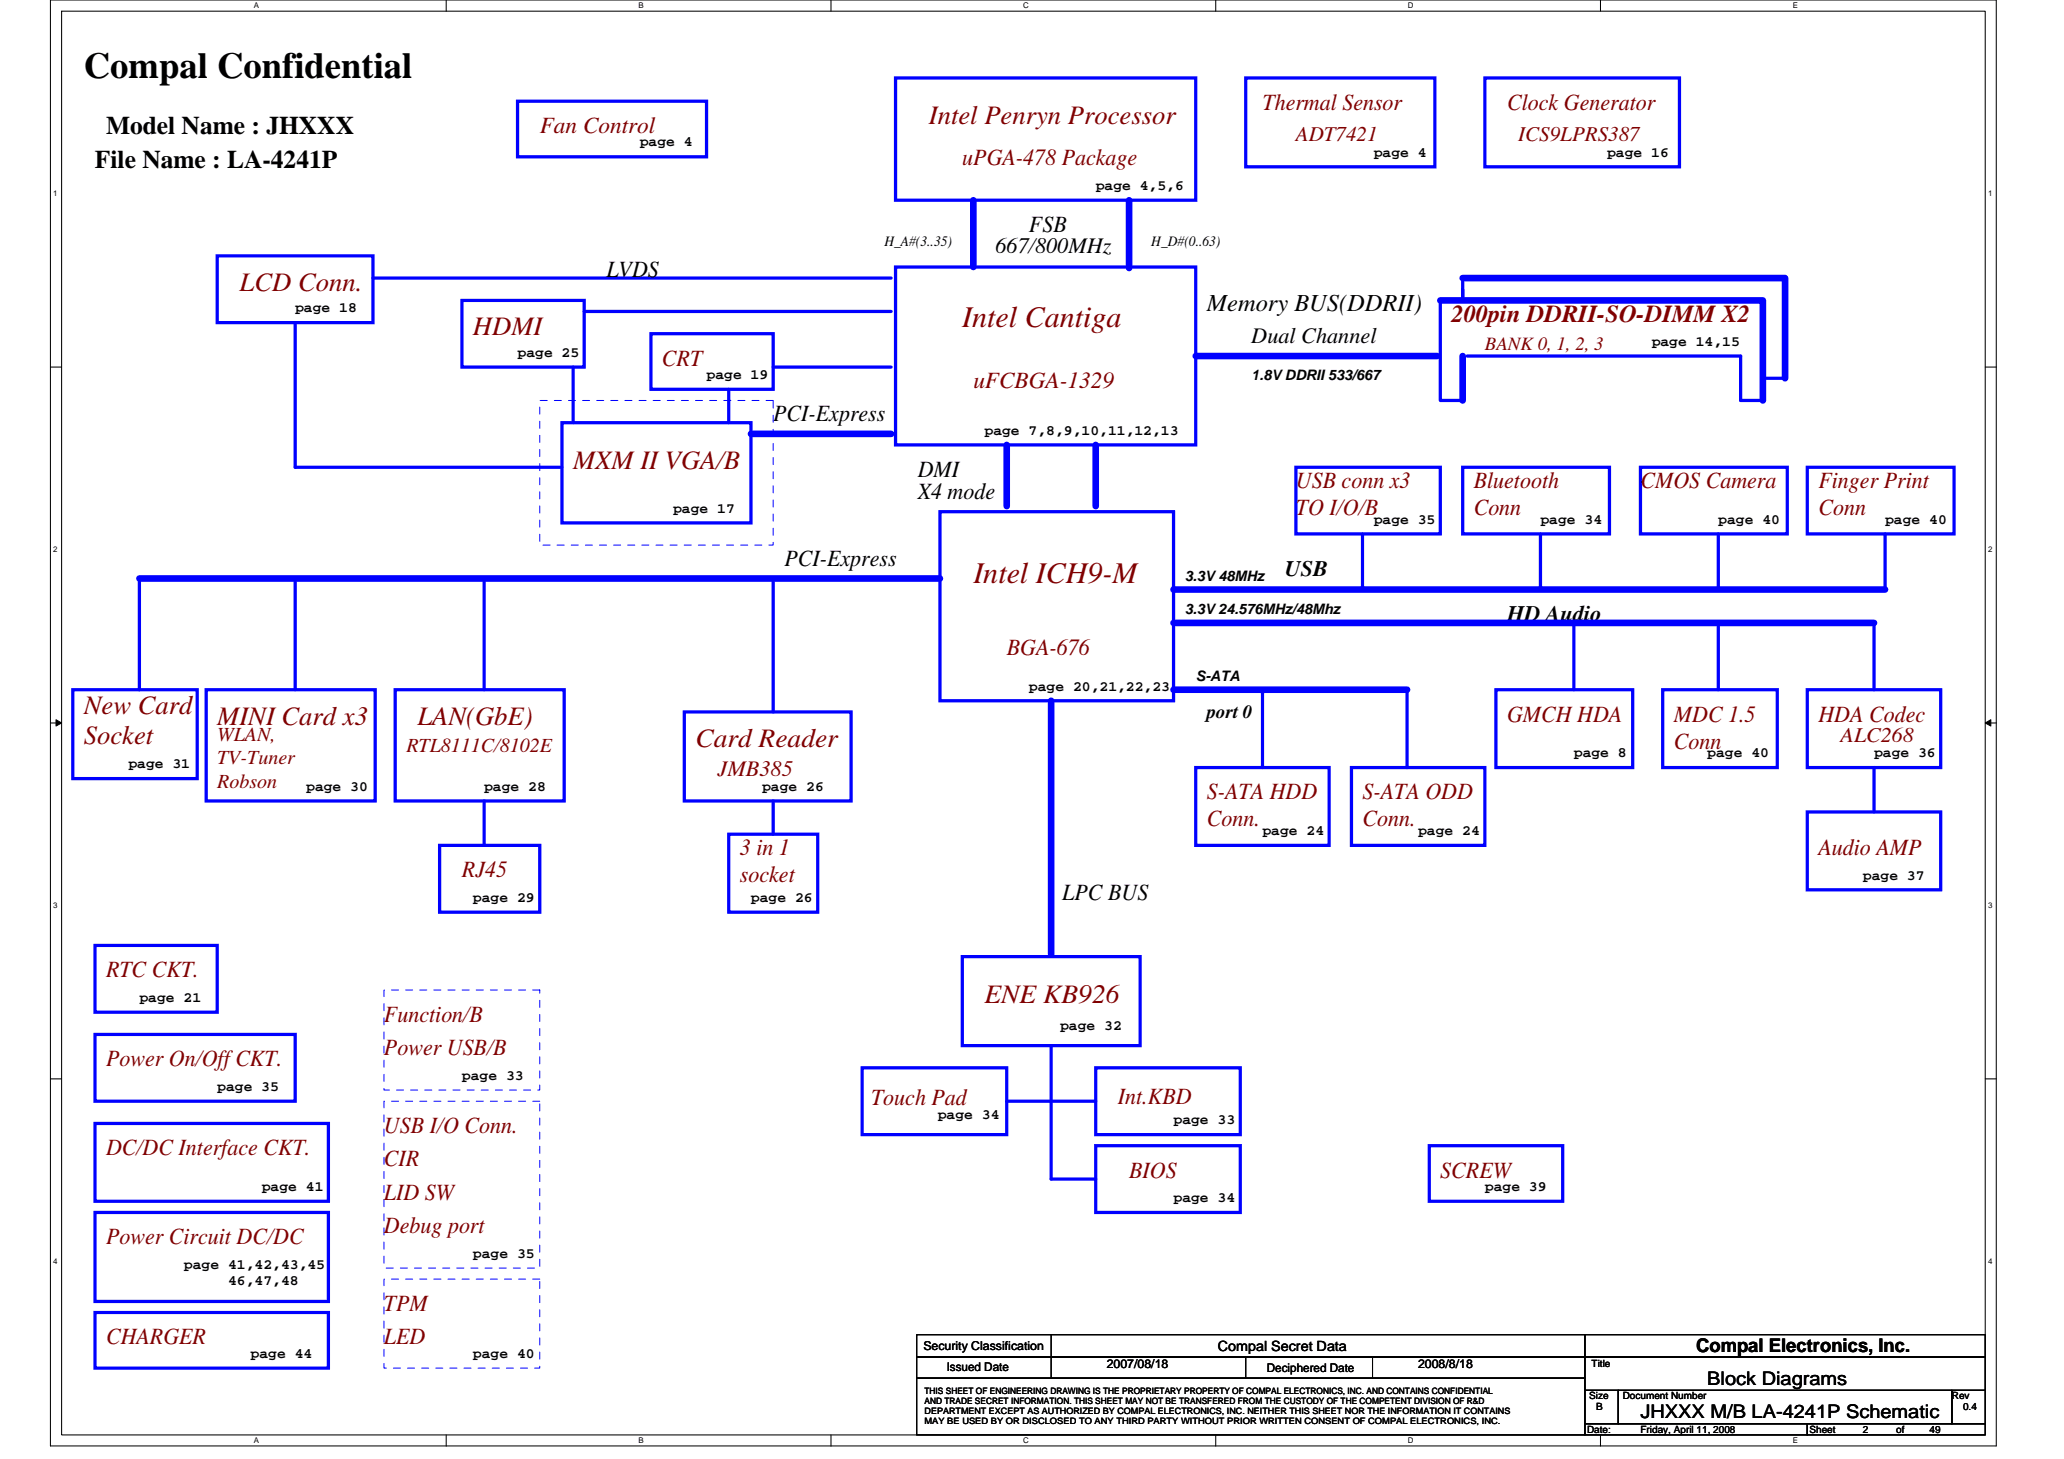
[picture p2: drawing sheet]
<svg xmlns="http://www.w3.org/2000/svg" width="297mm" height="210mm" viewBox="0 0 297 210" stroke-linecap="round" stroke-linejoin="round" font-family="sans-serif">
<defs><g id="words">
<text font-size="5.3" x="12.1" y="11.2">Compal Confidential</text>
<g font-size="4.3" fill="#800000">
<text x="138.5" y="47.1">Intel Cantiga</text>
<text x="140.1" y="83.9">Intel ICH9-M</text>
</g>
<g font-size="3.8" fill="#800000">
<text x="133.7" y="17.8">Intel Penryn Processor</text>
<text x="34.5" y="41.8">LCD Conn.</text>
<text x="68.1" y="48.2">HDMI</text>
<text x="82.5" y="67.4">MXM II VGA/B</text>
<text x="12.1" y="102.7">New Card</text>
<text x="12.1" y="107.1">Socket</text>
<text x="31.3" y="104.2">MINI Card x3</text>
<text x="60.1" y="104.2">LAN(GbE)</text>
<text x="100.1" y="107.4">Card Reader</text>
<text x="141.7" y="144.3">ENE KB926</text>
</g>
<g font-size="3.7">
<text x="15.3" y="19.3">Model Name : JHXXX</text>
<text x="13.7" y="24.2">File Name : LA-4241P</text>
</g>
<text font-size="3.5" x="173.7" y="44.7">Memory BUS(DDRII)</text>
<text font-size="3.5" fill="#800000" x="208.9" y="46.4">200pin DDRII-SO-DIMM X2</text>
<g font-size="3.3" fill="#800000">
<text x="181.7" y="15.8">Thermal Sensor</text>
<text x="216.9" y="15.8">Clock Generator</text>
<text x="77.7" y="19.2">Fan Control</text>
<text x="138.5" y="23.8">uPGA-478 Package</text>
<text x="95.3" y="52.6">CRT</text>
<text x="140.1" y="55.8">uFCBGA-1329</text>
<text x="186.5" y="70.2">USB conn x3</text>
<text x="212.1" y="70.2">Bluetooth</text>
<text x="236.1" y="70.2">CMOS Camera</text>
<text x="261.7" y="70.2">Finger Print</text>
<text x="186.5" y="74.1">TO I/O/B</text>
<text x="212.1" y="74.1">Conn</text>
<text x="261.7" y="74.1">Conn</text>
<text x="144.9" y="94.2">BGA-676</text>
<text x="216.9" y="103.8">GMCH HDA</text>
<text x="240.9" y="103.8">MDC 1.5</text>
<text x="240.9" y="107.7">Conn</text>
<text x="261.7" y="103.8">HDA Codec</text>
<text x="173.7" y="115">S-ATA HDD</text>
<text x="173.7" y="118.9">Conn.</text>
<text x="196.1" y="115">S-ATA ODD</text>
<text x="196.1" y="118.9">Conn.</text>
<text x="106.5" y="123">3 in 1</text>
<text x="261.7" y="123">Audio AMP</text>
<text x="66.5" y="126.2">RJ45</text>
<text x="106.5" y="126.9">socket</text>
<text x="15.3" y="140.6">RTC CKT.</text>
<text x="55.3" y="147">Function/B</text>
<text x="15.3" y="153.4">Power On/Off CKT.</text>
<text x="55.3" y="151.8">Power USB/B</text>
<text x="125.4" y="159">Touch Pad</text>
<text x="160.9" y="158.9">Int.KBD</text>
<text x="15.3" y="166.2">DC/DC Interface CKT.</text>
<text x="55.3" y="163">USB I/O Conn.</text>
<text x="55.3" y="167.8">CIR</text>
<text x="55.3" y="172.6">LID SW</text>
<text x="162.5" y="169.4">BIOS</text>
<text x="207.3" y="169.4">SCREW</text>
<text x="15.3" y="179">Power Circuit DC/DC</text>
<text x="55.3" y="177.4">Debug port</text>
<text x="55.3" y="188.6">TPM</text>
<text x="15.3" y="193.4">CHARGER</text>
<text x="55.3" y="193.4">LED</text>
</g>
<g font-size="3.3">
<text x="148.1" y="33.4">FSB</text>
<text x="87.3" y="39.8">LVDS</text>
<text x="111.3" y="60.6">PCI-Express</text>
<text x="132.1" y="71.8">X4 mode</text>
<text x="132.1" y="68.6">DMI</text>
<text x="112.9" y="81.4">PCI-Express</text>
<text x="152.9" y="129.4">LPC BUS</text>
</g>
<g font-size="3.2">
<text x="143.3" y="36.5">667/800MHz</text>
<text x="180.1" y="49.3">Dual Channel</text>
<text x="184.9" y="82.9">USB</text>
<text x="216.9" y="89.3">HD Audio</text>
</g>
<text font-size="3.2" fill="#800000" x="103.3" y="111.7">JMB385</text>
<g font-size="3" fill="#800000">
<text x="186.5" y="20.3">ADT7421</text>
<text x="218.5" y="20.3">ICS9LPRS387</text>
<text x="264.9" y="106.7">ALC268</text>
</g>
<g font-size="2.9" fill="#800000">
<text x="31.3" y="106.6">WLAN,</text>
<text x="31.3" y="110">TV-Tuner</text>
<text x="31.3" y="113.3">Robson</text>
<text x="58.5" y="108.2">RTL8111C/8102E</text>
</g>
<text font-size="2.7" fill="#800000" x="213.7" y="50.4">BANK 0, 1, 2, 3</text>
<g font-size="2.7">
<text x="173.7" y="103.3">port 0</text>
<text x="244.1" y="194.5">Compal Electronics, Inc.</text>
<text x="245.7" y="199.3">Block Diagrams</text>
<text x="236.1" y="204.1">JHXXX M/B LA-4241P Schematic</text>
</g>
<g font-size="2.1">
<text x="92.1" y="21">page 4</text>
<text x="197.7" y="22.5">page 4</text>
<text x="231.3" y="22.5">page 16</text>
<text x="157.7" y="27.3">page 4,5,6</text>
<text x="127.3" y="35.5">H_A#(3..35)</text>
<text x="165.7" y="35.5">H_D#(0..63)</text>
<text x="42.5" y="45">page 18</text>
<text x="74.5" y="51.4">page 25</text>
<text x="237.7" y="49.7">page 14,15</text>
<text x="101.7" y="54.5">page 19</text>
<text x="180.1" y="54.7">1.8V DDRII 533/667</text>
<text x="141.7" y="62.5">page 7,8,9,10,11,12,13</text>
<text x="96.9" y="73.7">page 17</text>
<text x="197.7" y="75.4">page 35</text>
<text x="221.7" y="75.4">page 34</text>
<text x="247.3" y="75.4">page 40</text>
<text x="271.3" y="75.4">page 40</text>
<text x="170.5" y="83.5">3.3V 48MHz</text>
<text x="170.5" y="88.3">3.3V 24.576MHz/48Mhz</text>
<text x="148.1" y="99.4">page 20,21,22,23</text>
<text x="172.1" y="97.9">S-ATA</text>
<text x="18.5" y="110.6">page 31</text>
<text x="44.1" y="113.7">page 30</text>
<text x="69.7" y="113.7">page 28</text>
<text x="109.7" y="113.7">page 26</text>
<text x="226.5" y="109">page 8</text>
<text x="245.7" y="109">page 40</text>
<text x="269.7" y="109">page 36</text>
<text x="181.7" y="120.2">page 24</text>
<text x="204.1" y="120.2">page 24</text>
<text x="68.1" y="129.8">page 29</text>
<text x="108.1" y="129.8">page 26</text>
<text x="268.1" y="126.6">page 37</text>
<text x="20.1" y="144.2">page 21</text>
<text x="152.6" y="148.2">page 32</text>
<text x="66.5" y="155.4">page 33</text>
<text x="31.3" y="157">page 35</text>
<text x="135" y="161">page 34</text>
<text x="168.9" y="161.8">page 33</text>
<text x="37.7" y="171.4">page 41</text>
<text x="168.9" y="173">page 34</text>
<text x="213.7" y="171.4">page 39</text>
<text x="26.5" y="182.6">page 41,42,43,45</text>
<text x="32.8" y="184.9">46,47,48</text>
<text x="68.1" y="181">page 35</text>
<text x="36.1" y="195.4">page 44</text>
<text x="68.1" y="195.4">page 40</text>
</g>
<text font-size="2" x="175.3" y="194.3">Compal Secret Data</text>
<g font-size="1.8">
<text x="132.9" y="194.2">Security Classification</text>
<text x="159.3" y="196.8">2007/08/18</text>
<text x="204.1" y="196.8">2008/8/18</text>
</g>
<g font-size="1.7">
<text x="136.2" y="197.3">Issued Date</text>
<text x="182.3" y="197.4">Deciphered Date</text>
</g>
<g font-size="1.4">
<text x="229.1" y="196.7">Title</text>
<text x="228.7" y="201.3">Size</text>
<text x="229.7" y="202.9">B</text>
<text x="233.5" y="201.3">Document Number</text>
<text x="280.9" y="201.3">Rev</text>
<text x="282.5" y="202.9">0.4</text>
<text x="228.4" y="206.1">Date:</text>
<text x="236.1" y="206.1">Friday, April 11, 2008</text>
<text x="260.4" y="206.1">Sheet</text>
<text x="268.1" y="206.1">2</text>
<text x="272.9" y="206.1">of</text>
<text x="277.7" y="206.1">49</text>
</g>
<g font-size="1.3">
<text x="133.1" y="200.5">THIS SHEET OF ENGINEERING DRAWING IS THE PROPRIETARY PROPERTY OF COMPAL ELECTRONICS, INC. AND CONTAINS CONFIDENTIAL</text>
<text x="133.1" y="202">AND TRADE SECRET INFORMATION. THIS SHEET MAY NOT BE TRANSFERED FROM THE CUSTODY OF THE COMPETENT DIVISION OF R&amp;D</text>
<text x="133.1" y="203.5">DEPARTMENT EXCEPT AS AUTHORIZED BY COMPAL ELECTRONICS, INC. NEITHER THIS SHEET NOR THE INFORMATION IT CONTAINS</text>
<text x="133.1" y="204.9">MAY BE USED BY OR DISCLOSED TO ANY THIRD PARTY WITHOUT PRIOR WRITTEN CONSENT OF COMPAL ELECTRONICS, INC.</text>
</g>
<g font-size="1.1">
<text x="36.5" y="1.2">A</text>
<text x="91.9" y="1.2">B</text>
<text x="147.3" y="1.2">C</text>
<text x="202.6" y="1.2">D</text>
<text x="258" y="1.2">E</text>
<text x="7.7" y="28.2">1</text>
<text x="286.1" y="28.2">1</text>
<text x="7.7" y="79.4">2</text>
<text x="286.1" y="79.4">2</text>
<text x="7.7" y="130.6">3</text>
<text x="286.1" y="130.6">3</text>
<text x="7.7" y="181.8">4</text>
<text x="286.1" y="181.8">4</text>
<text x="36.5" y="207.6">A</text>
<text x="91.9" y="207.6">B</text>
<text x="147.3" y="207.6">C</text>
<text x="202.6" y="207.6">D</text>
<text x="258" y="207.6">E</text>
</g>
</g></defs>
<path d="M7.3 0h280v208h-280zM8.9 1.6h276.8v204.8h-276.8z" fill="none" stroke="#000" stroke-width=".15"/>
<g fill="#fff">
<path d="M36.5 .2h.8v1.2h-.8z"/>
<path d="M36.5 206.6h.8v1.3h-.8z"/>
</g>
<path d="M64.2 0v1.6M64.2 206.4v1.6" fill="none" stroke="#000" stroke-width=".15"/>
<g fill="#fff">
<path d="M91.9 .2h.7v1.2h-.7z"/>
<path d="M91.9 206.6h.7v1.3h-.7z"/>
</g>
<path d="M119.6 0v1.6M119.6 206.4v1.6" fill="none" stroke="#000" stroke-width=".15"/>
<g fill="#fff">
<path d="M147.3 .2h.8v1.2h-.8z"/>
<path d="M147.3 206.6h.8v1.3h-.8z"/>
</g>
<path d="M175 0v1.6M175 206.4v1.6" fill="none" stroke="#000" stroke-width=".15"/>
<g fill="#fff">
<path d="M202.6 .2h.8v1.2h-.8z"/>
<path d="M202.6 206.6h.8v1.3h-.8z"/>
</g>
<path d="M230.3 0v1.6M230.3 206.4v1.6" fill="none" stroke="#000" stroke-width=".15"/>
<g fill="#fff">
<path d="M258 .2h.7v1.2h-.7z"/>
<path d="M258 206.6h.7v1.3h-.7z"/>
<path d="M7.7 27.2h.6v1.3h-.6z"/>
<path d="M286.1 27.2h.6v1.3h-.6z"/>
<path d="M7.7 78.4h.6v1.3h-.6z"/>
<path d="M286.1 78.4h.6v1.3h-.6z"/>
</g>
<path d="M7.3 52.8h1.6M285.7 52.8h1.6" fill="none" stroke="#000" stroke-width=".15"/>
<g fill="#fff">
<path d="M7.7 129.6h.6v1.3h-.6z"/>
<path d="M286.1 129.6h.6v1.3h-.6z"/>
</g>
<path d="M7.3 104h1.6M285.7 104h1.6" fill="none" stroke="#000" stroke-width=".15"/>
<path d="M8.1 103.5l.8 .5-.8 .5zM285.7 104l.8-.5v1z" fill="#000" stroke="#000" stroke-width=".14"/>
<g fill="#fff">
<path d="M7.7 180.8h.6v1.3h-.6z"/>
<path d="M286.1 180.8h.6v1.3h-.6z"/>
</g>
<g fill="none" stroke="#000" stroke-width=".15">
<path d="M7.3 155.2h1.6M285.7 155.2h1.6M131.9 192h96.2v3.2h-96.2zM131.9 195.2h96.2v3.1h-96.2zM131.9 198.3h96.2v8.1h-96.2zM151.3 192v6.3M179.3 195.2v3.1M197.5 195.2v3.1M228.1 192h57.6v3.2h-57.6zM228.1 195.2h57.6v4.8h-57.6zM228.1 200h4.8v4.8h-4.8zM228.1 204.8h32v1.6h-32z"/>
<path d="M232.9 200h48v4.8h-48zM260.1 204.8h25.6v1.6h-25.6zM280.9 200h4.8v4.8h-4.8z"/>
</g>
<g fill="none" stroke="#00f" stroke-width=".47">
<path d="M74.5 14.6h27.2v8h-27.2zM128.9 11.2h43.2v17.6h-43.2zM179.3 11.2h27.2v12.8h-27.2zM213.7 11.2h28v12.8h-28zM31.3 36.8h22.4v9.6h-22.4zM128.9 38.4h43.2v25.6h-43.2zM42.5 46.4v20.8h38.4M53.7 40h74.5M66.5 43.2h17.6v9.6h-17.6zM82.5 52.8v8M84.1 44.8h44.1M93.7 48h17.6v8h-17.6z"/>
<path d="M104.9 56v4.8M111.3 52.8h16.9M207.3 43.2v14.4h3.2M210.5 40v3.2v-1.6M211.1 51.2h39.4v6.4h3.2M253.7 54.4h3.2M80.9 60.8h27.2v14.4h-27.2zM135.3 73.6h33.6v27.2h-33.6zM186.5 67.2h20.8v9.6h-20.8zM196.1 76.8v8M210.5 67.2h21.1v9.6h-21.1zM221.7 76.8v8"/>
<path d="M236.1 67.2h21.1v9.6h-21.1zM247.3 76.8v8M260.1 67.2h21.1v9.6h-21.1zM271.3 76.8v8M10.5 99.2h17.9v12.8h-17.9zM20.1 83.2v16M29.7 99.2h24.3v16h-24.3zM42.5 83.2v16M56.9 99.2h24.3v16h-24.3zM69.7 83.2v16M111.3 83.2v19.2M181.7 99.2v11.2"/>
<path d="M202.5 99.2v11.2M215.3 99.2h19.7v11.2h-19.7zM226.5 89.6v9.6M239.3 99.2h16.5v11.2h-16.5zM247.3 89.6v9.6M260.1 99.2h19.2v11.2h-19.2zM269.7 89.6v9.6M69.7 115.2v6.4M98.5 102.4h24v12.8h-24zM111.3 115.2v4.8M172.1 110.4h19.2v11.2h-19.2zM194.5 110.4h19.2v11.2h-19.2z"/>
<path d="M260.1 116.8h19.2v11.2h-19.2zM269.7 110.4v6.4M13.7 136h17.6v9.6h-17.6zM63.3 121.6h14.4v9.6h-14.4zM104.9 120h12.8v11.2h-12.8zM138.5 137.6h25.6v12.8h-25.6zM13.7 148.8h28.8v9.6h-28.8zM124.1 153.6h20.8v9.6h-20.8zM144.9 158.4h12.8M151.3 150.4v19.2h6.4M157.7 153.6h20.8v9.6h-20.8zM13.7 161.6h33.6v11.2h-33.6z"/>
<path d="M13.7 174.4h33.6v12.8h-33.6zM157.7 164.8h20.8v9.6h-20.8zM205.7 164.8h19.2v8h-19.2zM13.7 188.8h33.6v8h-33.6z"/>
</g>
<path d="M77.7 57.6h33.6v20.8h-33.6zM55.3 158.4h22.4v24h-22.4zM55.3 142.4h22.4v14.4h-22.4zM55.3 184h22.4v12.8h-22.4z" fill="none" stroke="#00f" stroke-width=".14" stroke-dasharray="1 1 1 1 1 1 1 1"/>
<g fill="none" stroke="#00f" stroke-width=".95">
<path d="M140.1 28.8v9.6M162.5 28.8v9.8M172.1 51.2h34.7M207.3 43.2h46.4v14.4M210.5 40h46.4v14.4M210.5 51.2v6.4M108.1 62.4h20.1M144.9 64v8.8M157.7 64v8.8M20.1 83.2h115.2M168.9 99.2h33.6M168.9 89.6h100.8"/>
<path d="M168.9 84.8h102.4M151.3 100.8v36.5"/>
</g>
<use href="#words"/>
</svg>
